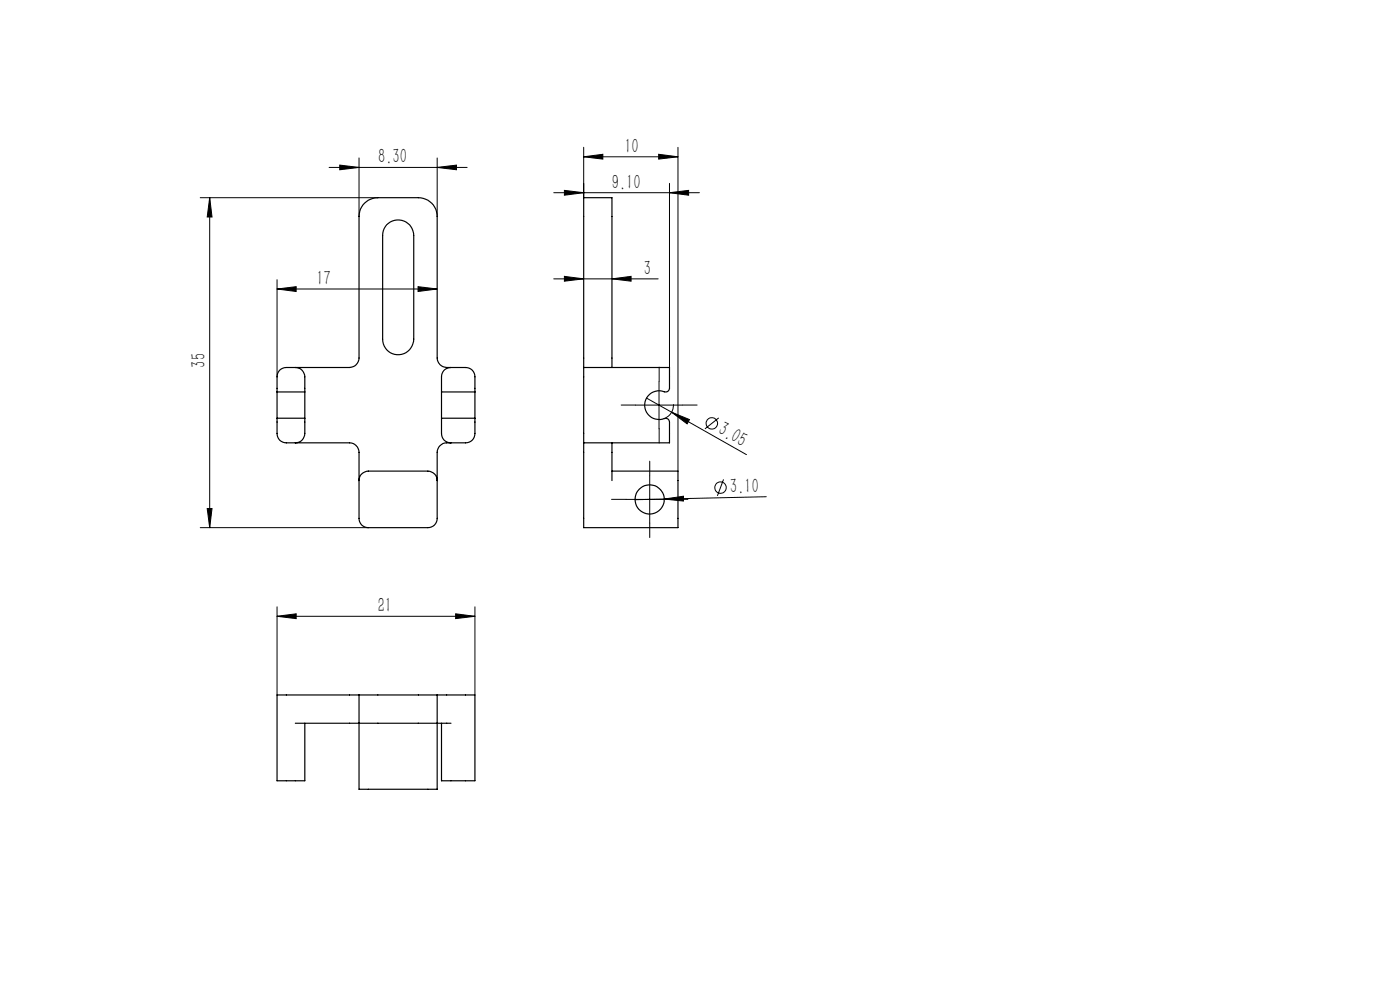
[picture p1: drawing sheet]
<svg xmlns="http://www.w3.org/2000/svg" width="297mm" height="210mm" viewBox="0 0 297 210" stroke-linecap="round" stroke-linejoin="round" font-family="sans-serif">
<defs><g id="words">
<g font-size="4.4">
<text x="80.2" y="34.6">8.30</text>
<text x="132.5" y="32.4">10</text>
<text x="129.8" y="40">9.10</text>
<text x="136.6" y="58.2">3</text>
<text x="67.1" y="60.4">17</text>
<text x="43.6" y="78" transform="rotate(-90 43.6 78)">35</text>
<text x="152.1" y="91.9" transform="rotate(30 152.1 91.9)">3.05</text>
<text x="154.9" y="104.7" transform="rotate(-1 154.9 104.7)">3.10</text>
<text x="80.1" y="129.8">21</text>
</g>
</g></defs>
<g fill="none" stroke="#000" stroke-width=".21">
<path d="M69.8 35.5h29.3M72.1 35l4.1 .5-4.1 .5zM76.2 33.5v12.4M92.7 35.5l4.1-.5v1zM92.7 33.5v12.4M123.8 33.3l4.1-.6v1.1zM123.8 31.2v10.7M123.8 33.3h20M139.7 32.7l4.1 .6-4.1 .5zM142 38.9v39.1M143.8 31.2v68.7M42.5 41.9h37.7"/>
<path d="M44.5 41.9l.5 4.1h-1zM44.5 41.9v70M58.8 59.3v20.6M117.5 40.9h30.9M117.5 59.2h22.1M119.7 40.4l4.1 .5-4.1 .5zM119.7 58.6l4.1 .6-4.1 .4zM129.8 59.2l4.1-.6v1zM142 40.9l4.1-.5v1zM58.8 61.3l4-.5v1zM58.8 61.3h33.9M88.7 60.8l4 .5-4 .5z"/>
<path d="M134.8 85.9h10M137.2 84.4l5.3 3M139.8 81v9.9M142.5 87.4l15.9 9M142.5 87.4l3.8 1.6-.5 .9zM142.9 85.8a3.1 3.1 0 0 1-2 3M152.5 88.6l-3 2.4M42.5 111.9h35.6M44 107.9h1l-.5 4zM132.8 105.9h10M137.8 101v9.9M140.9 105.9l4.1-.6v1z"/>
<path d="M153.5 101.7l-1.3 3.5M162.6 105.4l-27.9 .6M58.8 130.7l4-.5v1zM58.8 128.7v18.7M58.8 130.7h42M96.7 130.2l4.1 .5-4.1 .5zM100.8 128.7v18.7"/>
<circle cx="151" cy="89.8" r="1.21"/>
<circle cx="152.9" cy="103.4" r="1.21"/>
</g>
<path d="M134.8 85.9h-3M139.8 80.9v-3M139.8 90.9v3.1M144.8 85.9h3.1M132.8 105.9h-3.1M137.8 100.9v-3.1M137.8 110.9v3.1M142.8 105.9h3.1" fill="none" stroke="#000" stroke-width=".21" stroke-dasharray="30.5 1.3 1.3 1.3"/>
<g fill="#000">
<path d="M142.5 87.4l3.8 1.6-.5 .9zM140.9 105.9l4.1-.6v1z"/>
<path d="M92.7 35.5l4.1-.5v1zM72.1 35l4.1 .5-4.1 .5zM139.7 32.7l4.1 .6-4.1 .5zM123.8 33.3l4.1-.6v1.1zM142 40.9l4.1-.5v1zM119.7 40.4l4.1 .5-4.1 .5zM129.8 59.2l4.1-.6v1zM119.7 58.6l4.1 .6-4.1 .4z"/>
<path d="M58.8 61.3l4-.5v1zM88.7 60.8l4 .5-4 .5zM58.8 130.7l4-.5v1zM96.7 130.2l4.1 .5-4.1 .5z"/>
<path d="M44 107.9h1l-.5 4zM44.5 41.9l.5 4.1h-1z"/>
</g>
<g fill="none" stroke="#000" stroke-width=".25">
<path d="M82 47.7a3.3 3.3 0 0 1 3.7-.8 3.3 3.3 0 0 1 2.1 3v22a3.3 3.3 0 0 1-3.3 3.3 3.3 3.3 0 0 1-3.3-3.3v-22l.1-.9zM62.7 78a1.99 1.99 0 0 1 2 1.9v3.2M95.7 78a1.93 1.93 0 0 0-2 1.9v3.2M123.8 78h18.2v4.4a.94 .94 0 0 1-1.5 .6 3.1 3.1 0 0 0-3.7 3.4 3.1 3.1 0 0 0 4.5 2.3l.5 .3 .2 .5v4.4h-18.2M123.8 78v15.9M123.8 78v-36.1h6v36.1M58.8 88.7v3.2a1.93 1.93 0 0 0 1.9 2h13.5a2.05 2.05 0 0 1 2 2v14.1a1.93 1.93 0 0 0 1.9 1.9h12.7a1.93 1.93 0 0 0 1.9-1.9v-14.1a2.05 2.05 0 0 1 2.1-2h3.9a1.93 1.93 0 0 0 2.1-2v-3.2M58.8 83.1v-3.2a1.93 1.93 0 0 1 1.9-1.9h13.5a2.05 2.05 0 0 0 2-2.1v-30a4 4 0 0 1 4-4h8.6a4 4 0 0 1 3.9 4v30a2.05 2.05 0 0 0 2.1 2.1h3.9a1.93 1.93 0 0 1 2.1 1.9v3.2M58.8 83.1v5.6M58.8 83.1h5.9M58.8 88.7h5.9M64.7 88.7v3.2a1.99 1.99 0 0 1-2 2"/>
<path d="M64.7 83.1v5.6M93.7 88.7v3.2a1.93 1.93 0 0 0 2 2M93.7 83.1v5.6M93.7 83.1h7.1M93.7 88.7h7.1M100.8 83.1v5.6M123.8 93.9v18h20v-12h-14M129.8 93.9v8M76.2 101.9a1.99 1.99 0 0 1 1.9-2h12.7a1.99 1.99 0 0 1 1.9 2M62.7 153.4h33M76.2 147.4h16.5M76.2 147.4h-17.4v18.2h5.9v-12.2"/>
<path d="M76.2 147.4v20h16.5v-20M92.7 147.4h8.1v18.2h-7.1v-12.2"/>
<circle cx="137.8" cy="105.9" r="3.1"/>
</g>
<use href="#words"/>
</svg>
